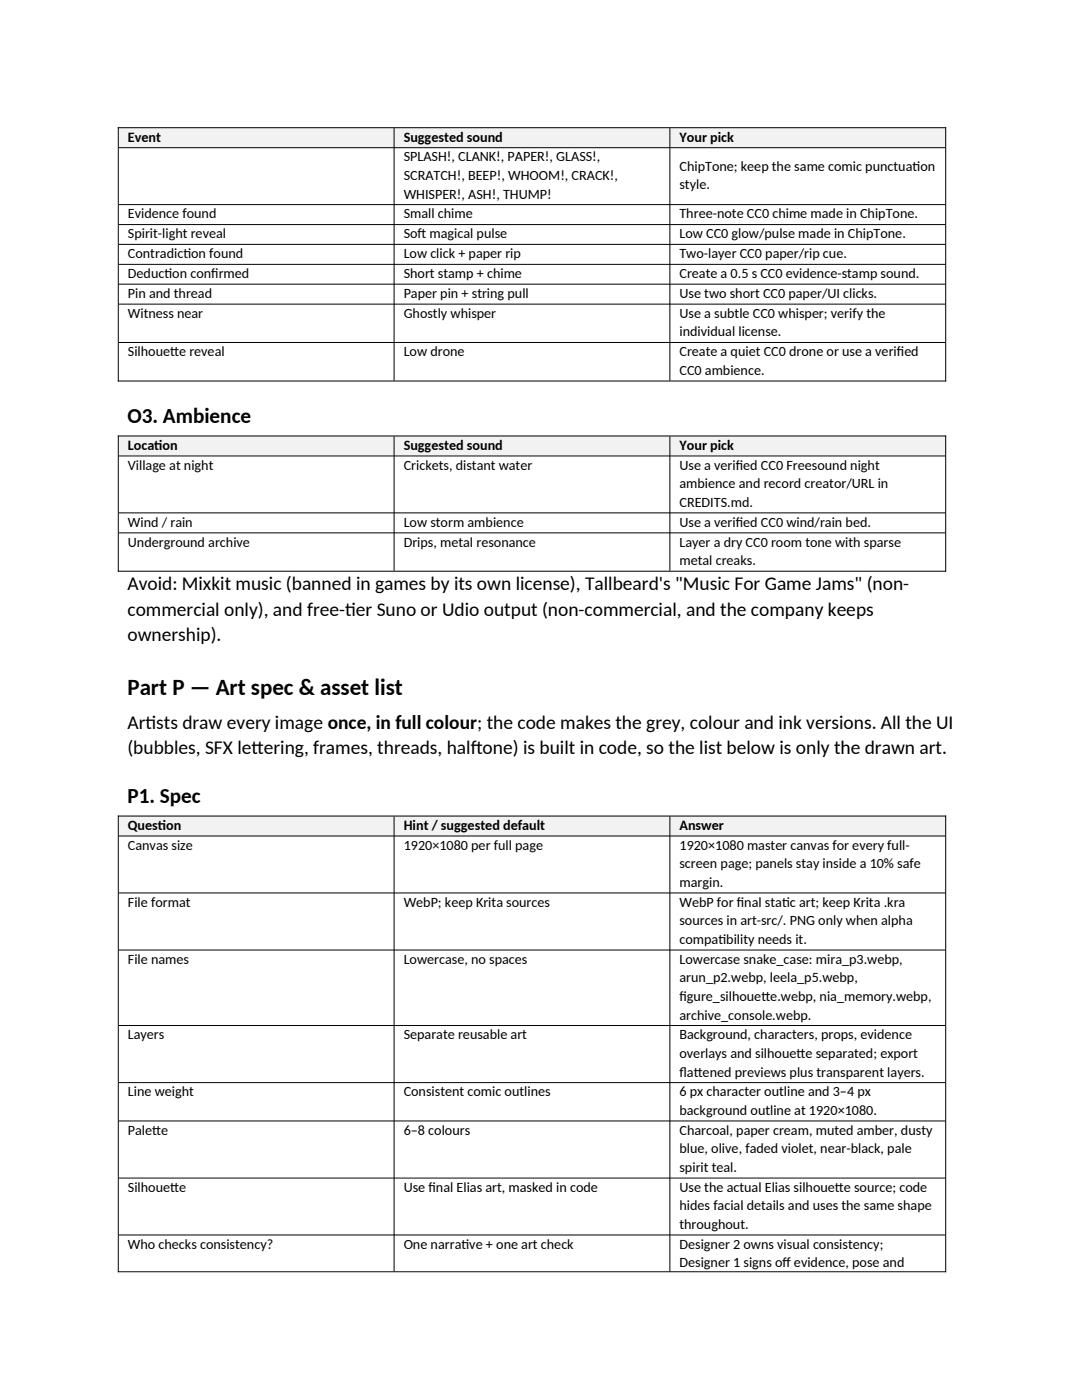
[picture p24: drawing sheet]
<svg xmlns="http://www.w3.org/2000/svg" width="216mm" height="279mm" viewBox="0 0 216 279" stroke-linecap="round" stroke-linejoin="round" font-family="sans-serif">
<defs><g id="words">
<text font-size="4.6" x="25.4" y="138.7">Part P — Art spec &amp; asset list</text>
<g font-size="4.2">
<text x="25.4" y="84.4">O3. Ambience</text>
<text x="25.4" y="160.2">P1. Spec</text>
</g>
<g font-size="3.9">
<text x="25.4" y="117.8">Avoid: Mixkit music (banned in games by its own license), Tallbeard's &quot;Music For Game Jams&quot; (non-</text>
<text x="25.4" y="122.9">commercial only), and free-t</text>
<text x="68.9" y="122.9">ier Suno or Udio output (non-commercial, and the company keeps</text>
<text x="25.4" y="128">ownership).</text>
<text x="25.4" y="145.4">Art</text>
<text x="29" y="145.4">ists draw every image once, in full colour; the code makes the grey, colour and ink versions. All the UI</text>
<text x="25.4" y="150.5">(bubbles, SFX let</text>
<text x="50.2" y="150.5">tering, frames, threads, half</text>
<text x="93.9" y="150.5">tone) is built in code, so the list below is only the drawn art.</text>
</g>
<g font-size="2.8">
<text x="25.5" y="28.3">Event</text>
<text x="80.6" y="28.3">Suggested sound</text>
<text x="135.6" y="28.3">Your pick</text>
<text x="80.6" y="32.2">SPLASH!, CLANK!, PAPER!, GLASS!,</text>
<text x="80.6" y="35.9">SCRATCH!, BEEP!, WHOOM!, CRACK!,</text>
<text x="135.6" y="34.1">ChipTone; keep the same comic punctuat</text>
<text x="182.1" y="34.1">ion</text>
<text x="80.6" y="39.6">WHISPER!, ASH!, THUMP!</text>
<text x="135.6" y="37.8">style.</text>
<text x="25.5" y="43.6">Evidence found</text>
<text x="25.5" y="47.6">Spirit-light reveal</text>
<text x="80.6" y="43.6">Small chime</text>
<text x="80.6" y="47.6">Sof</text>
<text x="83.3" y="47.6">t magical pulse</text>
<text x="135.6" y="43.6">Three-note CC0 chime made in ChipTone.</text>
<text x="135.6" y="47.6">Low CC0 glow/pulse made in ChipTone.</text>
<text x="25.5" y="51.5">Contradict</text>
<text x="36.6" y="51.5">ion found</text>
<text x="80.6" y="51.5">Low click + paper rip</text>
<text x="135.6" y="51.5">Two-layer CC0 paper/rip cue.</text>
<text x="25.5" y="55.5">Deduct</text>
<text x="25.5" y="59.5">Pin and thread</text>
<text x="32.8" y="55.5">ion conf</text>
<text x="42.1" y="55.5">irmed</text>
<text x="80.6" y="55.5">Short stamp + chime</text>
<text x="80.6" y="59.5">Paper pin + string pull</text>
<text x="135.6" y="55.5">Create a 0.5 s CC0 evidence-stamp sound.</text>
<text x="135.6" y="59.5">Use two short CC0 paper/UI clicks.</text>
<text x="25.5" y="63.4">Witness near</text>
<text x="80.6" y="63.4">Ghostly whisper</text>
<text x="135.6" y="63.4">Use a subtle CC0 whisper; verify the</text>
<text x="25.5" y="71.1">Silhouet</text>
<text x="34" y="71.1">te reveal</text>
<text x="80.6" y="71.1">Low drone</text>
<text x="135.6" y="67.2">individual license.</text>
<text x="135.6" y="71.1">Create a quiet CC0 drone or use a verif</text>
<text x="179" y="71.1">ied</text>
<text x="135.6" y="74.8">CC0 ambience.</text>
<text x="25.5" y="89.8">Locat</text>
<text x="30.8" y="89.8">ion</text>
<text x="80.6" y="89.8">Suggested sound</text>
<text x="135.6" y="89.8">Your pick</text>
<text x="25.5" y="93.8">Village at night</text>
<text x="80.6" y="93.8">Crickets, distant water</text>
<text x="135.6" y="93.8">Use a verif</text>
<text x="146.8" y="93.8">ied CC0 Freesound night</text>
<text x="135.6" y="97.5">ambience and record creator/URL in</text>
<text x="135.6" y="101.2">CREDITS.md.</text>
<text x="25.5" y="105.1">Wind / rain</text>
<text x="80.6" y="105.1">Low storm ambience</text>
<text x="135.6" y="105.1">Use a verif</text>
<text x="146.8" y="105.1">ied CC0 wind/rain bed.</text>
<text x="25.5" y="109.1">Underground archive</text>
<text x="80.6" y="109.1">Drips, metal resonance</text>
<text x="135.6" y="109.1">Layer a dry CC0 room tone with sparse</text>
<text x="135.6" y="112.8">metal creaks.</text>
<text x="25.5" y="165.6">Quest</text>
<text x="31.5" y="165.6">ion</text>
<text x="80.6" y="165.6">Hint / suggested default</text>
<text x="135.6" y="165.6">Answer</text>
<text x="25.5" y="169.6">Canvas size</text>
<text x="80.6" y="169.6">1920×1080 per full page</text>
<text x="135.6" y="169.6">1920×1080 master canvas for every full-</text>
<text x="135.6" y="173.3">screen page; panels stay inside a 10% safe</text>
<text x="135.6" y="177">margin.</text>
<text x="25.5" y="181">File format</text>
<text x="80.6" y="181">WebP; keep Krita sources</text>
<text x="135.6" y="181">WebP for f</text>
<text x="135.6" y="184.7">sources in art-src/. PNG only when alpha</text>
<text x="147" y="181">inal stat</text>
<text x="156" y="181">ic art; keep Krita .kra</text>
<text x="135.6" y="188.4">compat</text>
<text x="143.3" y="188.4">ibility needs it.</text>
<text x="25.5" y="192.4">File names</text>
<text x="80.6" y="192.4">Lowercase, no spaces</text>
<text x="135.6" y="192.4">Lowercase snake_case: mira_p3.webp,</text>
<text x="135.6" y="196.1">arun_p2.webp, leela_p5.webp,</text>
<text x="135.6" y="199.8">f</text>
<text x="135.6" y="199.8">igure_silhouet</text>
<text x="135.6" y="203.5">archive_console.webp.</text>
<text x="151.9" y="199.8">te.webp, nia_memory.webp,</text>
<text x="25.5" y="207.4">Layers</text>
<text x="80.6" y="207.4">Separate reusable art</text>
<text x="135.6" y="207.4">Background, characters, props, evidence</text>
<text x="135.6" y="211.1">overlays and silhouet</text>
<text x="135.6" y="214.8">f tened previews plus transparent layers.</text>
<text x="135.6" y="214.8">lat</text>
<text x="158.9" y="211.1">te separated; export</text>
<text x="25.5" y="218.8">Line weight</text>
<text x="80.6" y="218.8">Consistent comic outlines</text>
<text x="135.6" y="218.8">6 px character outline and 3–4 px</text>
<text x="25.5" y="226.5">Palet</text>
<text x="30.4" y="226.5">te</text>
<text x="80.6" y="226.5">6–8 colours</text>
<text x="135.6" y="222.5">background outline at 1920×1080.</text>
<text x="135.6" y="226.5">Charcoal, paper cream, muted amber, dusty</text>
<text x="135.6" y="230.2">blue, olive, faded violet, near-black, pale</text>
<text x="135.6" y="233.9">spirit teal.</text>
<text x="25.5" y="237.9">Silhouet</text>
<text x="34" y="237.9">te</text>
<text x="80.6" y="237.9">Use f</text>
<text x="85.5" y="237.9">inal Elias art, masked in code</text>
<text x="135.6" y="237.9">Use the actual Elias silhouet</text>
<text x="166.6" y="237.9">te source; code</text>
<text x="135.6" y="241.6">hides facial details and uses the same shape</text>
<text x="135.6" y="245.3">throughout.</text>
<text x="25.5" y="249.2">Who checks consistency?</text>
<text x="80.6" y="249.2">One narrat</text>
<text x="92.1" y="249.2">ive + one art check</text>
<text x="135.6" y="249.2">Designer 2 owns visual consistency;</text>
<text x="135.6" y="252.9">Designer 1 signs of</text>
<text x="156.2" y="252.9">f evidence, pose and</text>
</g>
</g></defs>
<g fill="#f2f2f2">
<path d="M23.6 25.4h55v4h-55z" fill-rule="evenodd"/>
<path d="M78.6 25.4h55v4h-55z" fill-rule="evenodd"/>
<path d="M133.7 25.4h55v4h-55z" fill-rule="evenodd"/>
<path d="M23.6 86.9h55v4h-55z" fill-rule="evenodd"/>
<path d="M78.6 86.9h55v4h-55z" fill-rule="evenodd"/>
<path d="M133.7 86.9h55v4h-55z" fill-rule="evenodd"/>
<path d="M23.6 162.8h55v3.9h-55z" fill-rule="evenodd"/>
<path d="M78.6 162.8h55v3.9h-55z" fill-rule="evenodd"/>
<path d="M133.7 162.8h55v3.9h-55z" fill-rule="evenodd"/>
<path d="M23.6 25.4h55v4h-55z" fill-rule="evenodd"/>
<path d="M78.6 25.4h55v4h-55z" fill-rule="evenodd"/>
<path d="M133.7 25.4h55v4h-55z" fill-rule="evenodd"/>
<path d="M23.6 86.9h55v4h-55z" fill-rule="evenodd"/>
<path d="M78.6 86.9h55v4h-55z" fill-rule="evenodd"/>
<path d="M133.7 86.9h55v4h-55z" fill-rule="evenodd"/>
<path d="M23.6 162.8h55v3.9h-55z" fill-rule="evenodd"/>
<path d="M78.6 162.8h55v3.9h-55z" fill-rule="evenodd"/>
<path d="M133.7 162.8h55v3.9h-55z" fill-rule="evenodd"/>
</g>
<g fill="none" stroke="#000" stroke-width=".2">
<path d="M23.5 25.5h165.3M23.6 25.4v50.7M23.7 29.5h164.9M78.6 25.6v50.4M133.7 25.6v50.4M188.7 25.4v50.7M23.7 40.8h164.9M23.7 44.8h164.9M23.7 48.8h164.9M23.7 52.8h164.9M23.7 56.7h164.9M23.5 76h165.3"/>
<path d="M23.7 60.7h164.9M23.7 68.4h164.9M23.5 87h165.3M23.6 86.9v27.2M23.7 91h164.9M78.6 87.1v26.8M133.7 87.1v26.8M188.7 86.9v27.2M23.5 114h165.3M23.7 102.4h164.9M23.7 106.3h164.9M23.5 162.9h165.3"/>
<path d="M23.6 162.8v91.1M23.7 166.8h164.9M23.7 178.2h164.9M78.6 162.9v90.8M133.7 162.9v90.8M188.7 162.8v91.1M23.7 189.6h164.9M23.7 204.7h164.9M23.7 216.1h164.9M23.7 223.7h164.9M23.7 235.1h164.9M23.5 253.8h165.3"/>
<path d="M23.7 246.5h164.9"/>
</g>
<use href="#words"/>
</svg>
